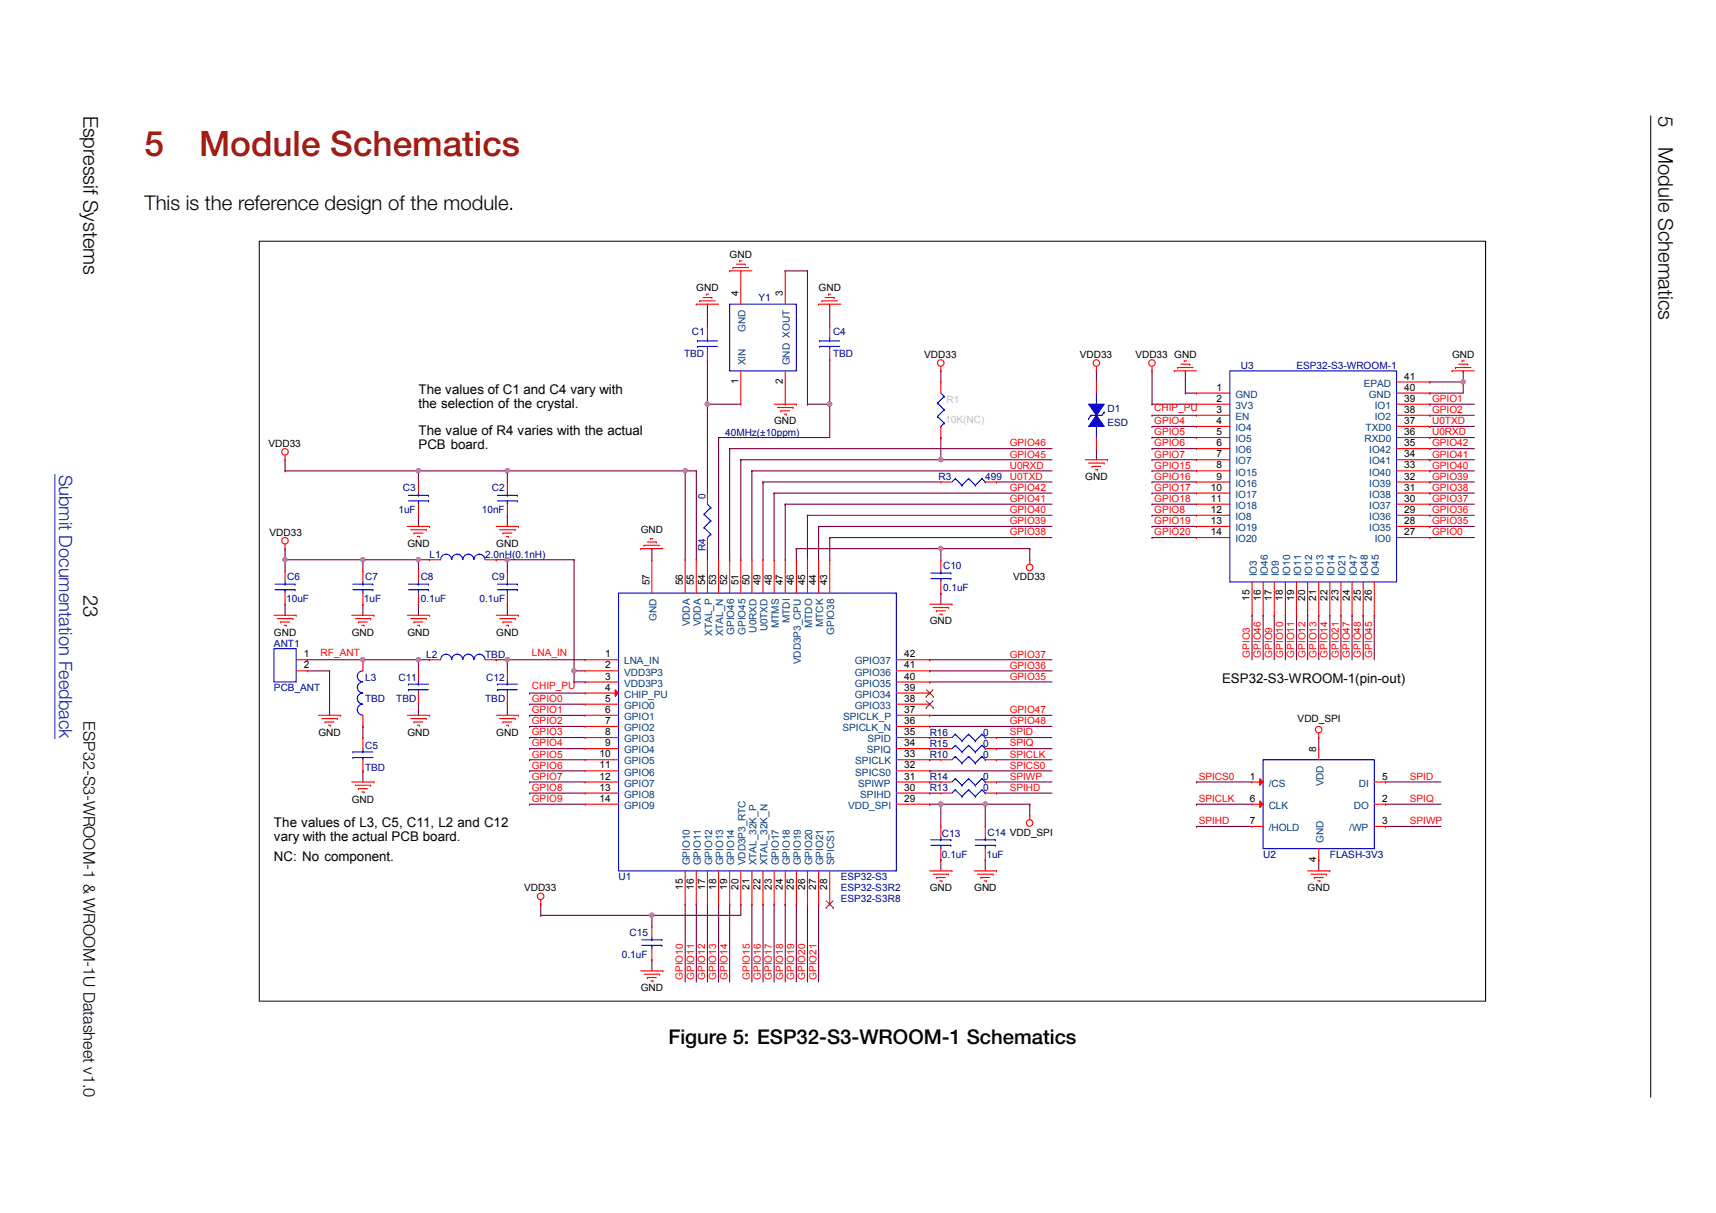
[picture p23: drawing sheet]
<svg xmlns="http://www.w3.org/2000/svg" width="297mm" height="210mm" viewBox="0 0 297 210" stroke-linecap="round" stroke-linejoin="round" font-family="sans-serif">
<defs><g id="words">
<g font-size="6.1" fill="#a02010">
<text x="25" y="27">5</text>
<text x="34.5" y="27">Module Schematics</text>
</g>
<g font-size="3.5">
<text x="14.5" y="20" transform="rotate(90 14.5 20)">Espressif Systems</text>
<text x="287.1" y="20" transform="rotate(90 287.1 20)">5</text>
<text x="287.1" y="25.5" transform="rotate(90 287.1 25.5)">Module Schematics</text>
<text x="25" y="36.4">This is the reference design of the module.</text>
<text x="14.5" y="103" transform="rotate(90 14.5 103)">23</text>
<text x="115.7" y="180.7">Figure 5: ESP32­S3­WROOM­1 Schematics</text>
</g>
<text font-size="3.2" fill="#1020a0" x="10.2" y="82.2" transform="rotate(90 10.2 82.2)">Submit Documentation Feedback</text>
<text font-size="2.8" x="14.5" y="124.9" transform="rotate(90 14.5 124.9)">ESP32-S3-WROOM-1 &amp; WROOM-1U Datasheet v1.0</text>
<g font-size="2.3">
<text x="72.4" y="68.2">The values of C1 and C4 vary with</text>
<text x="72.4" y="70.6">the selection of the crystal.</text>
<text x="72.4" y="75.3">The value of R4 varies with the actual</text>
<text x="72.4" y="77.7">PCB board.</text>
<text x="211.5" y="118.2">ESP32-S3-WROOM-1(pin-out)</text>
<text x="47.4" y="143.2">The values of L3, C5, C11, L2 and C12</text>
<text x="47.4" y="145.6">vary with the actual PCB board.</text>
<text x="47.4" y="149">NC: No component.</text>
</g>
<g font-size="1.7">
<text x="126.3" y="44.6">GND</text>
<text x="120.5" y="50.4">GND</text>
<text x="127.8" y="51.3" transform="rotate(-90 127.8 51.3)">4</text>
<text x="135.5" y="51.3" transform="rotate(-90 135.5 51.3)">3</text>
<text x="141.7" y="50.4">GND</text>
<text x="160" y="61.9">VDD33</text>
<text x="186.9" y="61.9">VDD33</text>
<text x="196.5" y="61.9">VDD33 GND</text>
<text x="243.1" y="65.7">41</text>
<text x="251.3" y="61.9">GND</text>
<text x="127.8" y="66.5" transform="rotate(-90 127.8 66.5)">1</text>
<text x="135.5" y="66.5" transform="rotate(-90 135.5 66.5)">2</text>
<text x="210.5" y="67.6">1</text>
<text x="210.5" y="69.6">2</text>
<text x="210.5" y="71.5">3</text>
<text x="243.1" y="67.6">40</text>
<text x="243.1" y="69.6">39</text>
<text x="243.1" y="71.5">38</text>
<text x="46.5" y="77.3">VDD33</text>
<text x="134" y="73.5">GND</text>
<text x="210.5" y="73.4">4</text>
<text x="210.5" y="75.3">5</text>
<text x="210.5" y="77.3">6</text>
<text x="243.1" y="73.4">37</text>
<text x="243.1" y="75.3">36</text>
<text x="243.1" y="77.3">35</text>
<text x="187.8" y="83.1">GND</text>
<text x="210.5" y="79.2">7</text>
<text x="210.5" y="81.1">8</text>
<text x="210.5" y="83">9</text>
<text x="243.1" y="79.2">34</text>
<text x="243.1" y="81.1">33</text>
<text x="243.1" y="83">32</text>
<text x="209.6" y="85">10</text>
<text x="209.6" y="86.9">11</text>
<text x="209.6" y="88.8">12</text>
<text x="243.1" y="85">31</text>
<text x="243.1" y="86.9">30</text>
<text x="243.1" y="88.8">29</text>
<text x="46.6" y="92.7">VDD33</text>
<text x="70.5" y="94.6">GND</text>
<text x="85.9" y="94.6">GND</text>
<text x="110.9" y="92.3">GND</text>
<text x="209.6" y="90.7">13</text>
<text x="209.6" y="92.6">14</text>
<text x="243.1" y="90.7">28</text>
<text x="243.1" y="92.6">27</text>
<text x="112.4" y="101.3" transform="rotate(-90 112.4 101.3)">57</text>
<text x="118.2" y="101.3" transform="rotate(-90 118.2 101.3)">56</text>
<text x="120.1" y="101.3" transform="rotate(-90 120.1 101.3)">55</text>
<text x="122" y="101.3" transform="rotate(-90 122 101.3)">54</text>
<text x="123.9" y="101.3" transform="rotate(-90 123.9 101.3)">53</text>
<text x="125.9" y="101.3" transform="rotate(-90 125.9 101.3)">52</text>
<text x="127.8" y="101.3" transform="rotate(-90 127.8 101.3)">51</text>
<text x="129.7" y="101.3" transform="rotate(-90 129.7 101.3)">50</text>
<text x="131.6" y="101.3" transform="rotate(-90 131.6 101.3)">49</text>
<text x="133.6" y="101.3" transform="rotate(-90 133.6 101.3)">48</text>
<text x="135.5" y="101.3" transform="rotate(-90 135.5 101.3)">47</text>
<text x="137.4" y="101.3" transform="rotate(-90 137.4 101.3)">46</text>
<text x="139.3" y="101.3" transform="rotate(-90 139.3 101.3)">45</text>
<text x="141.3" y="101.3" transform="rotate(-90 141.3 101.3)">44</text>
<text x="143.2" y="101.3" transform="rotate(-90 143.2 101.3)">43</text>
<text x="175.3" y="100.4">VDD33</text>
<text x="216.3" y="104" transform="rotate(-90 216.3 104)">15</text>
<text x="218.2" y="104" transform="rotate(-90 218.2 104)">16</text>
<text x="220.1" y="104" transform="rotate(-90 220.1 104)">17</text>
<text x="222.1" y="104" transform="rotate(-90 222.1 104)">18</text>
<text x="224" y="104" transform="rotate(-90 224 104)">19</text>
<text x="225.9" y="104" transform="rotate(-90 225.9 104)">20</text>
<text x="227.8" y="104" transform="rotate(-90 227.8 104)">21</text>
<text x="229.7" y="104" transform="rotate(-90 229.7 104)">22</text>
<text x="231.7" y="104" transform="rotate(-90 231.7 104)">23</text>
<text x="233.6" y="104" transform="rotate(-90 233.6 104)">24</text>
<text x="235.5" y="104" transform="rotate(-90 235.5 104)">25</text>
<text x="237.4" y="104" transform="rotate(-90 237.4 104)">26</text>
<text x="47.4" y="110">GND</text>
<text x="52.6" y="113.8">1</text>
<text x="60.9" y="110">GND</text>
<text x="70.5" y="110">GND</text>
<text x="85.9" y="110">GND</text>
<text x="104.7" y="113.8">1</text>
<text x="156.5" y="113.8">42</text>
<text x="160.9" y="108.1">GND</text>
<text x="52.6" y="115.7">2</text>
<text x="104.7" y="115.7">2</text>
<text x="104.7" y="117.7">3</text>
<text x="104.7" y="119.6">4</text>
<text x="156.5" y="119.6">39</text>
<text x="156.5" y="117.7">40</text>
<text x="156.5" y="115.7">41</text>
<text x="104.7" y="121.5">5</text>
<text x="104.7" y="123.4">6</text>
<text x="104.7" y="125.3">7</text>
<text x="156.5" y="125.3">36</text>
<text x="156.5" y="123.4">37</text>
<text x="156.5" y="121.5">38</text>
<text x="224.6" y="125">VDD_SPI</text>
<text x="55.1" y="127.3">GND</text>
<text x="70.5" y="127.3">GND</text>
<text x="85.9" y="127.3">GND</text>
<text x="103.8" y="131.1">10</text>
<text x="104.7" y="127.3">8</text>
<text x="104.7" y="129.2">9</text>
<text x="156.5" y="129.2">34</text>
<text x="156.5" y="127.3">35</text>
<text x="156.5" y="131.1">33</text>
<text x="227.8" y="130.2" transform="rotate(-90 227.8 130.2)">8</text>
<text x="103.8" y="133">11</text>
<text x="103.8" y="135">12</text>
<text x="103.8" y="136.9">13</text>
<text x="156.5" y="135">31</text>
<text x="156.5" y="133">32</text>
<text x="156.5" y="136.9">30</text>
<text x="216.3" y="135">1</text>
<text x="239.2" y="135">5</text>
<text x="60.9" y="139.1">GND</text>
<text x="103.8" y="138.8">14</text>
<text x="156.5" y="138.8">29</text>
<text x="216.3" y="138.8">6</text>
<text x="216.3" y="142.7">7</text>
<text x="239.2" y="142.7">3</text>
<text x="239.2" y="138.8">2</text>
<text x="227.8" y="149.2" transform="rotate(-90 227.8 149.2)">4</text>
<text x="90.7" y="154.3">VDD33</text>
<text x="118.2" y="154" transform="rotate(-90 118.2 154)">15</text>
<text x="120.1" y="154" transform="rotate(-90 120.1 154)">16</text>
<text x="122" y="154" transform="rotate(-90 122 154)">17</text>
<text x="123.9" y="154" transform="rotate(-90 123.9 154)">18</text>
<text x="125.9" y="154" transform="rotate(-90 125.9 154)">19</text>
<text x="127.8" y="154" transform="rotate(-90 127.8 154)">20</text>
<text x="129.7" y="154" transform="rotate(-90 129.7 154)">21</text>
<text x="131.6" y="154" transform="rotate(-90 131.6 154)">22</text>
<text x="133.6" y="154" transform="rotate(-90 133.6 154)">23</text>
<text x="135.5" y="154" transform="rotate(-90 135.5 154)">24</text>
<text x="137.4" y="154" transform="rotate(-90 137.4 154)">25</text>
<text x="139.3" y="154" transform="rotate(-90 139.3 154)">26</text>
<text x="141.3" y="154" transform="rotate(-90 141.3 154)">27</text>
<text x="143.2" y="154" transform="rotate(-90 143.2 154)">28</text>
<text x="160.9" y="154.3">GND</text>
<text x="168.6" y="154.3">GND</text>
<text x="226.3" y="154.3">GND</text>
<text x="110.9" y="171.6">GND</text>
</g>
<g font-size="1.7" fill="#000080">
<text x="131.3" y="52.1">Y1</text>
<text x="119.7" y="58.1">C1</text>
<text x="144.2" y="58.1">C4</text>
<text x="118.4" y="61.7">TBD</text>
<text x="144.2" y="61.7">TBD</text>
<text x="214.8" y="63.9">U3</text>
<text x="224.4" y="63.9">ESP32-S3-WROOM-1</text>
<text x="191.7" y="71.4">D1</text>
<text x="125.5" y="75.4">40MHz(±10ppm)</text>
<text x="191.7" y="73.7">ESD</text>
<text x="162.5" y="83.1">R3</text>
<text x="170.5" y="83.1">499</text>
<text x="69" y="88.9">1uF</text>
<text x="69.7" y="85">C3</text>
<text x="83.4" y="88.9">10nF</text>
<text x="85.1" y="85">C2</text>
<text x="122.1" y="86.3" transform="rotate(-90 122.1 86.3)">0</text>
<text x="122.1" y="95.4" transform="rotate(-90 122.1 95.4)">R4</text>
<text x="49.7" y="100.4">C6</text>
<text x="63.2" y="100.4">C7</text>
<text x="72.8" y="100.4">C8</text>
<text x="74.3" y="96.6">L1</text>
<text x="84" y="96.6">2.0nH(0.1nH)</text>
<text x="85.1" y="100.4">C9</text>
<text x="163.2" y="98.5">C10</text>
<text x="49.5" y="104.3">10uF</text>
<text x="63" y="104.3">1uF</text>
<text x="72.8" y="104.3">0.1uF</text>
<text x="83" y="104.3">0.1uF</text>
<text x="163.2" y="102.3">0.1uF</text>
<text x="47.4" y="111.9">ANT1</text>
<text x="73.8" y="113.9">L2</text>
<text x="84" y="113.9">TBD</text>
<text x="47.4" y="119.6">PCB_ANT</text>
<text x="63.2" y="117.9">L3</text>
<text x="69" y="117.9">C11</text>
<text x="84.2" y="117.9">C12</text>
<text x="63.2" y="121.6">TBD</text>
<text x="68.6" y="121.6">TBD</text>
<text x="84" y="121.6">TBD</text>
<text x="63.2" y="129.6">C5</text>
<text x="160.9" y="127.3">R16</text>
<text x="160.9" y="129.3">R15</text>
<text x="160.9" y="131.2">R10</text>
<text x="170.1" y="127.3">0</text>
<text x="170.1" y="129.3">0</text>
<text x="170.1" y="131.2">0</text>
<text x="63.2" y="133.5">TBD</text>
<text x="160.9" y="137">R13</text>
<text x="160.9" y="135">R14</text>
<text x="170.1" y="137">0</text>
<text x="170.1" y="135">0</text>
<text x="163" y="144.8">C13</text>
<text x="163" y="148.5">0.1uF</text>
<text x="170.7" y="148.5">1uF</text>
<text x="170.9" y="144.6">C14 VDD_SPI</text>
<text x="218.6" y="148.5">U2</text>
<text x="230.2" y="148.5">FLASH-3V3</text>
<text x="107.1" y="152.3">U1</text>
<text x="145.5" y="154.3">ESP32-S3R2</text>
<text x="145.5" y="152.3">ESP32-S3</text>
<text x="109" y="162">C15</text>
<text x="145.5" y="156.2">ESP32-S3R8</text>
<text x="107.6" y="165.8">0.1uF</text>
</g>
<g font-size="1.7" fill="#004080">
<text x="129" y="57.5" transform="rotate(-90 129 57.5)">GND</text>
<text x="129" y="63.2" transform="rotate(-90 129 63.2)">XIN</text>
<text x="136.7" y="63.2" transform="rotate(-90 136.7 63.2)">GND XOUT</text>
<text x="213.8" y="68.9">GND</text>
<text x="213.8" y="70.8">3V3</text>
<text x="236" y="66.9">EPAD</text>
<text x="236.9" y="68.9">GND</text>
<text x="238" y="70.8">IO1</text>
<text x="213.8" y="72.7">EN</text>
<text x="213.8" y="74.6">IO4</text>
<text x="213.8" y="76.6">IO5</text>
<text x="236.2" y="76.6">RXD0</text>
<text x="236.4" y="74.6">TXD0</text>
<text x="238" y="72.7">IO2</text>
<text x="213.8" y="78.5">IO6</text>
<text x="213.8" y="80.4">IO7</text>
<text x="213.8" y="82.3">IO15</text>
<text x="237" y="78.5">IO42</text>
<text x="237" y="80.4">IO41</text>
<text x="237" y="82.3">IO40</text>
<text x="213.8" y="84.2">IO16</text>
<text x="213.8" y="86.2">IO17</text>
<text x="213.8" y="88.1">IO18</text>
<text x="237" y="84.2">IO39</text>
<text x="237" y="86.2">IO38</text>
<text x="237" y="88.1">IO37</text>
<text x="213.8" y="91.9">IO19</text>
<text x="213.8" y="93.9">IO20</text>
<text x="213.8" y="90">IO8</text>
<text x="237" y="90">IO36</text>
<text x="237" y="91.9">IO35</text>
<text x="238" y="93.9">IO0</text>
<text x="217.5" y="99.8" transform="rotate(-90 217.5 99.8)">IO3</text>
<text x="219.4" y="99.8" transform="rotate(-90 219.4 99.8)">IO46</text>
<text x="221.3" y="99.8" transform="rotate(-90 221.3 99.8)">IO9</text>
<text x="223.3" y="99.8" transform="rotate(-90 223.3 99.8)">IO10</text>
<text x="225.2" y="99.8" transform="rotate(-90 225.2 99.8)">IO11</text>
<text x="227.1" y="99.8" transform="rotate(-90 227.1 99.8)">IO12</text>
<text x="229" y="99.8" transform="rotate(-90 229 99.8)">IO13</text>
<text x="231" y="99.8" transform="rotate(-90 231 99.8)">IO14</text>
<text x="232.9" y="99.8" transform="rotate(-90 232.9 99.8)">IO21</text>
<text x="234.8" y="99.8" transform="rotate(-90 234.8 99.8)">IO47</text>
<text x="236.7" y="99.8" transform="rotate(-90 236.7 99.8)">IO48</text>
<text x="238.7" y="99.8" transform="rotate(-90 238.7 99.8)">IO45</text>
<text x="113.6" y="107.5" transform="rotate(-90 113.6 107.5)">GND</text>
<text x="136.7" y="107.9" transform="rotate(-90 136.7 107.9)">MTDI</text>
<text x="119.4" y="108.5" transform="rotate(-90 119.4 108.5)">VDDA</text>
<text x="121.3" y="108.5" transform="rotate(-90 121.3 108.5)">VDDA</text>
<text x="123.2" y="110.1" transform="rotate(-90 123.2 110.1)">XTAL_P</text>
<text x="125.2" y="110.2" transform="rotate(-90 125.2 110.2)">XTAL_N</text>
<text x="127.1" y="109.9" transform="rotate(-90 127.1 109.9)">GPIO46</text>
<text x="129" y="109.9" transform="rotate(-90 129 109.9)">GPIO45</text>
<text x="130.9" y="109.5" transform="rotate(-90 130.9 109.5)">U0RXD</text>
<text x="132.9" y="109.3" transform="rotate(-90 132.9 109.3)">U0TXD</text>
<text x="134.8" y="108.7" transform="rotate(-90 134.8 108.7)">MTMS</text>
<text x="140.6" y="108.7" transform="rotate(-90 140.6 108.7)">MTDO</text>
<text x="142.5" y="108.5" transform="rotate(-90 142.5 108.5)">MTCK</text>
<text x="144.4" y="109.9" transform="rotate(-90 144.4 109.9)">GPIO38</text>
<text x="108" y="115">LNA_IN</text>
<text x="108" y="116.9">VDD3P3</text>
<text x="108" y="118.9">VDD3P3</text>
<text x="138.6" y="115" transform="rotate(-90 138.6 115)">VDD3P3_CPU</text>
<text x="147.9" y="118.9">GPIO35</text>
<text x="147.9" y="116.9">GPIO36</text>
<text x="147.9" y="115">GPIO37</text>
<text x="108" y="122.7">GPIO0</text>
<text x="108" y="124.6">GPIO1</text>
<text x="108" y="120.8">CHIP_PU</text>
<text x="145.9" y="124.6">SPICLK_P</text>
<text x="147.9" y="122.7">GPIO33</text>
<text x="147.9" y="120.8">GPIO34</text>
<text x="108" y="126.6">GPIO2</text>
<text x="108" y="128.5">GPIO3</text>
<text x="108" y="130.4">GPIO4</text>
<text x="145.8" y="126.6">SPICLK_N</text>
<text x="150" y="130.4">SPIQ</text>
<text x="150.1" y="128.5">SPID</text>
<text x="108" y="132.3">GPIO5</text>
<text x="108" y="134.3">GPIO6</text>
<text x="108" y="136.2">GPIO7</text>
<text x="148" y="134.3">SPICS0</text>
<text x="148" y="132.3">SPICLK</text>
<text x="148.5" y="136.2">SPIWP</text>
<text x="219.6" y="136.2">/CS</text>
<text x="229" y="136.2" transform="rotate(-90 229 136.2)">VDD</text>
<text x="235.2" y="136.2">DI</text>
<text x="108" y="138.1">GPIO8</text>
<text x="108" y="140">GPIO9</text>
<text x="146.8" y="140">VDD_SPI</text>
<text x="148.9" y="138.1">SPIHD</text>
<text x="219.6" y="140">CLK</text>
<text x="219.6" y="143.9">/HOLD</text>
<text x="233.5" y="143.9">/WP</text>
<text x="234.3" y="140">DO</text>
<text x="119.4" y="149.8" transform="rotate(-90 119.4 149.8)">GPIO10</text>
<text x="121.3" y="149.8" transform="rotate(-90 121.3 149.8)">GPIO11</text>
<text x="123.2" y="149.8" transform="rotate(-90 123.2 149.8)">GPIO12</text>
<text x="125.2" y="149.8" transform="rotate(-90 125.2 149.8)">GPIO13</text>
<text x="127.1" y="149.8" transform="rotate(-90 127.1 149.8)">GPIO14</text>
<text x="129" y="149.8" transform="rotate(-90 129 149.8)">VDD3P3_RTC</text>
<text x="130.9" y="149.8" transform="rotate(-90 130.9 149.8)">XTAL_32K_P</text>
<text x="132.9" y="149.8" transform="rotate(-90 132.9 149.8)">XTAL_32K_N</text>
<text x="134.8" y="149.8" transform="rotate(-90 134.8 149.8)">GPIO17</text>
<text x="136.7" y="149.8" transform="rotate(-90 136.7 149.8)">GPIO18</text>
<text x="138.6" y="149.8" transform="rotate(-90 138.6 149.8)">GPIO19</text>
<text x="140.6" y="149.8" transform="rotate(-90 140.6 149.8)">GPIO20</text>
<text x="142.5" y="149.8" transform="rotate(-90 142.5 149.8)">GPIO21</text>
<text x="144.4" y="149.8" transform="rotate(-90 144.4 149.8)">SPICS1</text>
<text x="229" y="146" transform="rotate(-90 229 146)">GND</text>
</g>
<g font-size="1.7" fill="#c0c0c0">
<text x="163.8" y="69.8">R1</text>
<text x="163.6" y="73.3">10K(NC)</text>
</g>
<g font-size="1.7" fill="#f00">
<text x="199.8" y="71.2">CHIP_PU</text>
<text x="247.9" y="71.5">GPIO2</text>
<text x="247.9" y="69.6">GPIO1</text>
<text x="174.8" y="77.3">GPIO46</text>
<text x="199.8" y="73.4">GPIO4</text>
<text x="199.8" y="75.4">GPIO5</text>
<text x="199.8" y="77.3">GPIO6</text>
<text x="247.9" y="77.3">GPIO42</text>
<text x="247.9" y="75.4">U0RXD</text>
<text x="247.9" y="73.4">U0TXD</text>
<text x="174.8" y="81.1">U0RXD</text>
<text x="174.8" y="79.2">GPIO45</text>
<text x="174.8" y="83.1">U0TXD</text>
<text x="199.8" y="79.2">GPIO7</text>
<text x="199.8" y="81.1">GPIO15</text>
<text x="199.8" y="83.1">GPIO16</text>
<text x="247.9" y="83.1">GPIO39</text>
<text x="247.9" y="81.1">GPIO40</text>
<text x="247.9" y="79.2">GPIO41</text>
<text x="174.8" y="86.9">GPIO41</text>
<text x="174.8" y="85">GPIO42</text>
<text x="174.8" y="88.8">GPIO40</text>
<text x="199.8" y="85">GPIO17</text>
<text x="199.8" y="86.9">GPIO18</text>
<text x="199.8" y="88.8">GPIO8</text>
<text x="247.9" y="88.8">GPIO36</text>
<text x="247.9" y="86.9">GPIO37</text>
<text x="247.9" y="85">GPIO38</text>
<text x="174.8" y="90.8">GPIO39</text>
<text x="174.8" y="92.7">GPIO38</text>
<text x="199.8" y="90.8">GPIO19</text>
<text x="199.8" y="92.7">GPIO20</text>
<text x="247.9" y="92.7">GPIO0</text>
<text x="247.9" y="90.8">GPIO35</text>
<text x="55.5" y="113.5">RF_ANT</text>
<text x="92" y="113.5">LNA_IN</text>
<text x="174.8" y="113.8">GPIO37</text>
<text x="216.3" y="113.8" transform="rotate(-90 216.3 113.8)">GPIO3</text>
<text x="218.2" y="113.8" transform="rotate(-90 218.2 113.8)">GPIO46</text>
<text x="220.2" y="113.8" transform="rotate(-90 220.2 113.8)">GPIO9</text>
<text x="222.1" y="113.8" transform="rotate(-90 222.1 113.8)">GPIO10</text>
<text x="224" y="113.8" transform="rotate(-90 224 113.8)">GPIO11</text>
<text x="225.9" y="113.8" transform="rotate(-90 225.9 113.8)">GPIO12</text>
<text x="227.9" y="113.8" transform="rotate(-90 227.9 113.8)">GPIO13</text>
<text x="229.8" y="113.8" transform="rotate(-90 229.8 113.8)">GPIO14</text>
<text x="231.7" y="113.8" transform="rotate(-90 231.7 113.8)">GPIO21</text>
<text x="233.6" y="113.8" transform="rotate(-90 233.6 113.8)">GPIO47</text>
<text x="235.6" y="113.8" transform="rotate(-90 235.6 113.8)">GPIO48</text>
<text x="237.5" y="113.8" transform="rotate(-90 237.5 113.8)">GPIO45</text>
<text x="92" y="119.3">CHIP_PU</text>
<text x="174.8" y="115.8">GPIO36</text>
<text x="174.8" y="117.7">GPIO35</text>
<text x="92" y="125.4">GPIO2</text>
<text x="92" y="123.5">GPIO1</text>
<text x="92" y="121.5">GPIO0</text>
<text x="174.8" y="125.4">GPIO48</text>
<text x="174.8" y="123.5">GPIO47</text>
<text x="92" y="131.2">GPIO5</text>
<text x="92" y="129.2">GPIO4</text>
<text x="92" y="127.3">GPIO3</text>
<text x="174.8" y="131.2">SPICLK</text>
<text x="174.8" y="127.3">SPID</text>
<text x="174.8" y="129.2">SPIQ</text>
<text x="92" y="136.9">GPIO8</text>
<text x="92" y="135">GPIO7</text>
<text x="92" y="133.1">GPIO6</text>
<text x="174.8" y="133.1">SPICS0</text>
<text x="174.8" y="135">SPIWP</text>
<text x="174.8" y="136.9">SPIHD</text>
<text x="207.5" y="135">SPICS0</text>
<text x="244" y="135">SPID</text>
<text x="92" y="138.8">GPIO9</text>
<text x="207.5" y="138.8">SPICLK</text>
<text x="207.5" y="142.7">SPIHD</text>
<text x="244" y="142.7">SPIWP</text>
<text x="244" y="138.8">SPIQ</text>
<text x="118.2" y="169.6" transform="rotate(-90 118.2 169.6)">GPIO10</text>
<text x="120.1" y="169.6" transform="rotate(-90 120.1 169.6)">GPIO11</text>
<text x="122.1" y="169.6" transform="rotate(-90 122.1 169.6)">GPIO12</text>
<text x="124" y="169.6" transform="rotate(-90 124 169.6)">GPIO13</text>
<text x="125.9" y="169.6" transform="rotate(-90 125.9 169.6)">GPIO14</text>
<text x="129.8" y="169.6" transform="rotate(-90 129.8 169.6)">GPIO15</text>
<text x="131.7" y="169.6" transform="rotate(-90 131.7 169.6)">GPIO16</text>
<text x="133.6" y="169.6" transform="rotate(-90 133.6 169.6)">GPIO17</text>
<text x="135.5" y="169.6" transform="rotate(-90 135.5 169.6)">GPIO18</text>
<text x="137.4" y="169.6" transform="rotate(-90 137.4 169.6)">GPIO19</text>
<text x="139.4" y="169.6" transform="rotate(-90 139.4 169.6)">GPIO20</text>
<text x="141.3" y="169.6" transform="rotate(-90 141.3 169.6)">GPIO21</text>
</g>
</g></defs>
<path d="M285.7 20v170" fill="none" stroke="#000" stroke-width=".18"/>
<g fill="none" stroke="#800040" stroke-width=".19">
<path d="M99.4 96.9h.1M99.4 96.9v19.2M99.4 118.1h.1M99.4 118.1h1.9M160.9 137.3h.1M160.9 135.4h.1M160.9 127.7h.1M160.9 129.6h.1M160.9 133.5h.1M160.9 135.4h1.9M160.9 137.3h1.9M160.9 127.7h1.9"/>
<path d="M160.9 129.6h1.9M160.9 133.5h21.2M207.1 139.2h.1M207.1 135.4h.1M207.1 139.2h9.6M207.1 135.4h9.6M239.8 135.4h.1M239.8 139.2h.1M239.8 139.2h9.6M239.8 135.4h9.6M207.1 143.1h.1M207.1 143.1h9.6"/>
<path d="M228.2 148.8h.1M228.2 148.8v2M239.8 143.1h.1M239.8 143.1h9.6"/>
</g>
<circle cx="99.3" cy="116.1" r=".37" fill="#f0f"/>
<circle cx="99.3" cy="116.1" r=".37" fill="none" stroke="#f0f" stroke-width=".19"/>
<path d="M87.8 114.2h.1M87.8 114.2h13.5" fill="none" stroke="#800040" stroke-width=".19"/>
<circle cx="87.8" cy="114.2" r=".37" fill="#f0f"/>
<circle cx="87.8" cy="114.2" r=".37" fill="none" stroke="#f0f" stroke-width=".19"/>
<g fill="none" stroke="#800040" stroke-width=".19">
<path d="M49.3 95h.1M49.3 96.9h.1M49.3 95v3.8M72.4 96.9h.1M72.4 96.9v1.9M72.4 96.9h1.9M85.9 96.9h.1M85.9 96.9h1.9M87.8 96.9h.1M87.8 96.9v1.9M49.3 104.6h.1M49.3 104.6v1.9"/>
<path d="M53.2 114.2h.1M53.2 114.2h9.6M53.2 116.1h3.8M57 116.1h.1M57 116.1v7.7M72.4 114.2h.1M72.4 104.6h.1M72.4 114.2h1.9M72.4 104.6v1.9M72.4 114.2v1.8M85.9 114.2h.1M85.9 114.2h1.9"/>
<path d="M87.8 114.2h.1M87.8 104.6h.1M87.8 104.6v1.9M87.8 114.2v1.8M72.4 121.7h.1M72.4 121.7v2.1M87.8 121.7h.1M87.8 121.7v2.1"/>
</g>
<circle cx="49.3" cy="96.9" r=".37" fill="#f0f"/>
<circle cx="49.3" cy="96.9" r=".37" fill="none" stroke="#f0f" stroke-width=".19"/>
<path d="M87.8 96.9h.1M87.8 96.9h11.6" fill="none" stroke="#800040" stroke-width=".19"/>
<circle cx="87.8" cy="96.9" r=".37" fill="#f0f"/>
<circle cx="87.8" cy="96.9" r=".37" fill="none" stroke="#f0f" stroke-width=".19"/>
<g fill="none" stroke="#800040" stroke-width=".19">
<path d="M122.4 52.7h.1M122.4 52.7v3.8M143.6 52.7h.1M143.6 52.7v3.8M122.4 62.3h.1M122.4 62.3v7.7M128.2 79.6h.1M128.2 79.6h34.6M49.3 96.9h.1M49.3 96.9h13.5M130.1 81.5h.1M130.1 81.5h52"/>
<path d="M132.1 83.4h.1M132.1 83.4h30.7M134 85.4h.1M134 85.4h48.1M135.9 87.3h.1M135.9 87.3h46.2M141.7 91.1h.1M141.7 91.1h40.4M141.7 91.1v5.8"/>
</g>
<circle cx="162.8" cy="79.6" r=".37" fill="#f0f"/>
<circle cx="162.8" cy="79.6" r=".37" fill="none" stroke="#f0f" stroke-width=".19"/>
<path d="M137.8 95h.1M137.8 95h25" fill="none" stroke="#800040" stroke-width=".19"/>
<circle cx="162.8" cy="95" r=".37" fill="#f0f"/>
<circle cx="162.8" cy="95" r=".37" fill="none" stroke="#f0f" stroke-width=".19"/>
<path d="M126.3 77.7h.1M126.3 77.7h55.8M49.3 81.5h.1M49.3 81.5h23.1M162.8 95h.1M162.8 95v1.9M162.8 95h15.4M178.2 95h.1M178.2 95v1.9M162.8 102.7h.1M162.8 102.7v1.9" fill="none" stroke="#800040" stroke-width=".19"/>
<circle cx="72.4" cy="81.5" r=".37" fill="#f0f"/>
<circle cx="72.4" cy="81.5" r=".37" fill="none" stroke="#f0f" stroke-width=".19"/>
<g fill="none" stroke="#800040" stroke-width=".19">
<path d="M49.3 79.6h.1M49.3 79.6v1.9M162.8 75.7h.1M162.8 79.6h.1M162.8 75.7v3.9M162.8 79.6h19.3M112.8 95h.1M112.8 95v1.9M172.5 83.4h.1M172.5 83.4h9.6M160.9 139.2h.1M160.9 139.2h9.6"/>
<path d="M162.8 139.2h.1M162.8 139.2v3.9M162.8 148.8h.1M162.8 148.8v2"/>
</g>
<circle cx="170.5" cy="139.2" r=".37" fill="#f0f"/>
<circle cx="170.5" cy="139.2" r=".37" fill="none" stroke="#f0f" stroke-width=".19"/>
<circle cx="162.8" cy="139.2" r=".37" fill="#f0f"/>
<circle cx="162.8" cy="139.2" r=".37" fill="none" stroke="#f0f" stroke-width=".19"/>
<path d="M62.8 96.9h.1M62.8 96.9v1.9M62.8 104.6h.1M62.8 104.6v1.9M170.5 139.2h.1M170.5 139.2v3.9M170.5 139.2h7.7M170.5 148.8h.1M170.5 148.8v2" fill="none" stroke="#800040" stroke-width=".19"/>
<circle cx="62.8" cy="96.9" r=".37" fill="#f0f"/>
<circle cx="62.8" cy="96.9" r=".37" fill="none" stroke="#f0f" stroke-width=".19"/>
<path d="M62.8 96.9h.1M62.8 96.9h9.6" fill="none" stroke="#800040" stroke-width=".19"/>
<circle cx="72.4" cy="96.9" r=".37" fill="#f0f"/>
<circle cx="72.4" cy="96.9" r=".37" fill="none" stroke="#f0f" stroke-width=".19"/>
<g fill="none" stroke="#800040" stroke-width=".19">
<path d="M162.8 64.2h.1M162.8 64.2v1.9M87.8 81.5h.1M87.8 89.2h.1M87.8 81.5v1.9M87.8 89.2v1.9M87.8 81.5h30.8M99.4 116.1h.1M99.4 116.1h1.9M99.4 116.1v2M160.9 131.5h.1M160.9 125.8h.1"/>
<path d="M160.9 131.5h1.9M160.9 125.8h21.2M172.5 131.5h.1M172.5 131.5h9.6"/>
</g>
<circle cx="118.6" cy="81.5" r=".37" fill="#f0f"/>
<circle cx="118.6" cy="81.5" r=".37" fill="none" stroke="#f0f" stroke-width=".19"/>
<circle cx="87.8" cy="81.5" r=".37" fill="#f0f"/>
<circle cx="87.8" cy="81.5" r=".37" fill="none" stroke="#f0f" stroke-width=".19"/>
<g fill="none" stroke="#800040" stroke-width=".19">
<path d="M199.4 64.2h.1M199.4 64.2v5.8M172.5 127.7h.1M172.5 129.6h.1M172.5 135.4h.1M172.5 137.3h.1M172.5 127.7h9.6M172.5 129.6h9.6M172.5 135.4h9.6M172.5 137.3h9.6M178.2 139.2h.1M178.2 139.2v2"/>
<path d="M93.6 156.5h.1M93.6 158.5h.1M93.6 156.5v2M93.6 158.5h19.2M112.8 158.5h.1M112.8 158.5v1.9M112.8 166.2h.1M112.8 166.2v1.9"/>
</g>
<circle cx="112.8" cy="158.4" r=".37" fill="#f0f"/>
<circle cx="112.8" cy="158.4" r=".37" fill="none" stroke="#f0f" stroke-width=".19"/>
<g fill="none" stroke="#800040" stroke-width=".19">
<path d="M126.3 77.7h.1M126.3 77.7v19.2M128.2 79.6h.1M128.2 79.6v17.3M199.4 70h.1M199.4 71.9h.1M199.4 73.8h.1M199.4 75.7h.1M199.4 77.7h.1M199.4 79.6h.1M199.4 70h7.7M199.4 71.9h7.7"/>
<path d="M199.4 73.8h7.7M199.4 75.7h7.7M199.4 77.7h7.7M199.4 79.6h7.7M205.2 68.1h.1M205.2 68.1h1.9M247.5 79.6h.1M247.5 77.7h.1M247.5 75.7h.1M247.5 73.8h.1M247.5 71.9h.1M247.5 70h.1"/>
<path d="M247.5 68.1h.1M247.5 66.1h.1M247.5 70h7.7M247.5 71.9h7.7M247.5 73.8h7.7M247.5 75.7h7.7M247.5 77.7h7.7M247.5 79.6h7.7M247.5 66.1h5.8M253.3 64.2h.1M253.3 66.1h.1M253.3 64.2v3.9h-5.8"/>
<path d="M72.4 81.5h.1M72.4 89.2h.1M72.4 81.5v1.9M72.4 89.2v1.9M72.4 81.5h15.4M118.6 81.5h.1M118.6 81.5v15.4M118.6 81.5h1.9M120.5 81.5h.1M120.5 81.5v15.4M130.1 81.5h.1M130.1 81.5v15.4"/>
<path d="M132.1 83.4h.1M132.1 83.4v13.5M134 85.4h.1M134 85.4v11.5M135.9 87.3h.1M135.9 87.3v9.6M137.8 95h.1M137.8 95v1.9M139.8 89.2h.1M139.8 89.2v7.7M139.8 89.2h42.3M143.6 93.1h.1"/>
<path d="M143.6 93.1h38.5M143.6 93.1v3.8M199.4 81.5h.1M199.4 83.4h.1M199.4 85.4h.1M199.4 87.3h.1M199.4 81.5h7.7M199.4 83.4h7.7M199.4 85.4h7.7M199.4 87.3h7.7M247.5 93.1h.1M247.5 91.1h.1"/>
<path d="M247.5 89.2h.1M247.5 87.3h.1M247.5 85.4h.1M247.5 83.4h.1M247.5 81.5h.1M247.5 93.1h7.7M247.5 81.5h7.7M247.5 89.2h7.7M247.5 83.4h7.7M247.5 85.4h7.7M247.5 87.3h7.7M247.5 91.1h7.7"/>
<path d="M91.7 120h.1M91.7 120h9.6M160.9 114.2h.1M160.9 116.1h.1M160.9 118.1h.1M160.9 114.2h21.2M160.9 116.1h21.2M160.9 118.1h21.2M216.7 106.5h.1M216.7 106.5v7.7M218.6 106.5h.1M218.6 106.5v7.7"/>
<path d="M220.5 106.5h.1M220.5 106.5v7.7M222.5 106.5h.1M222.5 106.5v7.7M224.4 106.5h.1M224.4 106.5v7.7M226.3 106.5h.1M226.3 106.5v7.7M228.2 106.5h.1M228.2 106.5v7.7M230.2 106.5h.1M230.2 106.5v7.7"/>
<path d="M232.1 106.5h.1M232.1 106.5v7.7M234 106.5h.1M234 106.5v7.7M235.9 106.5h.1M235.9 106.5v7.7M237.9 106.5h.1M237.9 106.5v7.7M91.7 139.2h.1M91.7 137.3h.1M91.7 135.4h.1M91.7 133.5h.1"/>
<path d="M91.7 131.5h.1M91.7 129.6h.1M91.7 127.7h.1M91.7 125.8h.1M91.7 123.8h.1M91.7 121.9h.1M91.7 139.2h9.6M91.7 137.3h9.6M91.7 135.4h9.6M91.7 133.5h9.6M91.7 131.5h9.6M91.7 129.6h9.6"/>
<path d="M91.7 127.7h9.6M91.7 125.8h9.6M91.7 123.8h9.6M91.7 121.9h9.6M160.9 123.8h.1M160.9 123.8h21.2M228.2 127.7h.1M228.2 127.7v1.9M112.8 158.5h.1M118.6 156.5h.1M118.6 156.5v13.5M120.5 156.5h.1"/>
<path d="M120.5 156.5v13.5M122.4 156.5h.1M122.4 156.5v13.5M124.4 156.5h.1M124.4 156.5v13.5M126.3 156.5h.1M126.3 156.5v13.5M128.2 156.5h.1M128.2 156.5v2h-15.4M130.1 156.5h.1M130.1 156.5v13.5M132.1 156.5h.1"/>
<path d="M132.1 156.5v13.5M134 156.5h.1M134 156.5v13.5M135.9 156.5h.1M135.9 156.5v13.5M137.8 156.5h.1M137.8 156.5v13.5M139.8 156.5h.1M139.8 156.5v13.5M141.7 156.5h.1M141.7 156.5v13.5"/>
</g>
<circle cx="253.2" cy="66.1" r=".37" fill="#f0f"/>
<circle cx="253.2" cy="66.1" r=".37" fill="none" stroke="#f0f" stroke-width=".19"/>
<g fill="none" stroke="#800040" stroke-width=".19">
<path d="M205.2 64.2h.1M205.2 64.2v3.9M199.4 89.2h.1M199.4 91.1h.1M199.4 93.1h.1M199.4 89.2h7.7M199.4 91.1h7.7M199.4 93.1h7.7M62.8 114.2h.1M62.8 114.2h9.6M62.8 133.5h.1M62.8 125.8h.1"/>
<path d="M62.8 125.8v1.9M62.8 133.5v1.9"/>
</g>
<circle cx="72.4" cy="114.2" r=".37" fill="#f0f"/>
<circle cx="72.4" cy="114.2" r=".37" fill="none" stroke="#f0f" stroke-width=".19"/>
<circle cx="62.8" cy="114.2" r=".37" fill="#f0f"/>
<circle cx="62.8" cy="114.2" r=".37" fill="none" stroke="#f0f" stroke-width=".19"/>
<path d="M122.4 70h.1M122.4 70v15.4M122.4 70h5.8M124.4 75.7h.1M124.4 75.7v21.2M122.4 95h.1M122.4 95v1.9" fill="none" stroke="#800040" stroke-width=".19"/>
<circle cx="122.4" cy="70" r=".37" fill="#f0f"/>
<circle cx="122.4" cy="70" r=".37" fill="none" stroke="#f0f" stroke-width=".19"/>
<path d="M135.9 46.9h.1M135.9 46.9h3.9M139.8 46.9h.1M139.8 46.9v23.1M124.4 75.7h.1M124.4 75.7h19.2M139.8 70h.1M143.6 62.3h.1M143.6 62.3v7.7h-3.8" fill="none" stroke="#800040" stroke-width=".19"/>
<circle cx="143.6" cy="70" r=".37" fill="#f0f"/>
<circle cx="143.6" cy="70" r=".37" fill="none" stroke="#f0f" stroke-width=".19"/>
<path d="M143.6 70h.1M143.6 70v5.7M189.8 77.7h.1M189.8 64.2h.1M189.8 64.2v1.9M189.8 77.7v1.9" fill="none" stroke="#800040" stroke-width=".19"/>
<g fill="none" stroke="#f00" stroke-width=".19">
<path d="M120.5 52.7h.1M120.5 52.7h3.9M121.1 52.1h.1M121.1 52.1h2.7M121.7 51.5h1.5M122.2 50.9h.1M122.2 50.9h.4M123.2 51.5h.1M126.3 46.9h.1M126.3 46.9h3.8M126.9 46.3h.1M126.9 46.3h2.7"/>
<path d="M127.4 45.7h1.6M128 45.2h.1M128 45.2h.4M129 45.7h.1M141.7 52.7h.1M141.7 52.7h3.8M142.3 52.1h.1M142.3 52.1h2.6M142.8 51.5h1.6M143.4 50.9h.1M143.4 50.9h.4M143.6 56.5h.1"/>
<path d="M143.6 56.5v1.9M144.4 51.5h.1M49.3 79.6h.1M49.3 78.8v.8M134 70h3.8M134.6 70.6h2.7M135.1 71.1h.1M135.1 71.1h1.6M135.7 71.7h.4M136.1 71.7h.1M137.3 70.6h.1M137.8 70h.1"/>
<path d="M143.6 62.3h.1M143.6 60.4v1.9M162.8 64.2h.1M162.8 63.4v.8M187.8 79.6h3.9M189.8 64.2h.1M189.8 63.4v.8M191.7 79.6h.1M199.4 64.2h.1M199.4 63.4v.8M203.2 64.2h.1M203.2 64.2h3.9"/>
<path d="M203.8 63.6h.1M203.8 63.6h2.7M204.4 63.1h1.5M205 62.5h.1M205 62.5h.4M205.9 63.1h.1M207.1 68.1h.1M207.1 70h.1M207.1 71.9h.1M207.1 73.8h.1M207.1 75.7h.1M207.1 77.7h.1"/>
<path d="M207.1 79.6h.1M207.1 70h5.8M207.1 79.6h5.8M207.1 68.1h5.8M207.1 71.9h5.8M207.1 73.8h5.8M207.1 75.7h5.8M207.1 77.7h5.8M241.7 70h5.8M241.7 79.6h5.8M241.7 68.1h5.8M241.7 71.9h5.8"/>
<path d="M241.7 73.8h5.8M241.7 75.7h5.8M241.7 77.7h5.8M241.7 66.1h5.8M247.5 68.1h.1M247.5 70h.1M247.5 71.9h.1M247.5 73.8h.1M247.5 75.7h.1M247.5 77.7h.1M247.5 79.6h.1M247.5 66.1h.1"/>
<path d="M251.3 64.2h.1M251.3 64.2h3.9M251.9 63.6h.1M251.9 63.6h2.7M252.5 63.1h1.5M253.1 62.5h.1M253.1 62.5h.3M254 63.1h.1M49.3 95h.1M49.3 94.2v.8M70.5 91.1h3.8M71.1 91.7h2.7"/>
<path d="M71.7 92.3h.1M71.7 92.3h1.5M72.2 92.9h.4M72.6 92.9h.1M73.8 91.7h.1M74.3 91.1h.1M85.9 91.1h3.8M86.5 91.7h2.7M87 92.3h.1M87 92.3h1.6M87.6 92.9h.4M88 92.9h.1"/>
<path d="M89.2 91.7h.1M89.7 91.1h.1M110.9 95h.1M110.9 95h3.8M111.5 94.4h.1M111.5 94.4h2.7M112.1 93.8h1.5M112.6 93.3h.1M112.6 93.3h.4M112.8 96.9h.1M112.8 96.9v5.8M113.6 93.8h.1"/>
<path d="M118.6 96.9h.1M118.6 96.9v5.8M122.4 96.9h.1M122.4 96.9v5.8M124.4 96.9h.1M124.4 96.9v5.8M126.3 96.9h.1M126.3 96.9v5.8M132.1 96.9h.1M132.1 96.9v5.8M134 96.9h.1M134 96.9v5.8"/>
<path d="M137.8 96.9h.1M137.8 96.9v5.8M139.8 96.9h.1M139.8 96.9v5.8M143.6 96.9h.1M143.6 96.9v5.8M162.8 83.4h.1M162.8 83.4h2M170.5 83.4h2M172.5 83.4h.1M178.2 96.9h.1M178.2 96.9v.8"/>
<path d="M188.4 80.2h2.7M189 80.8h.1M189 80.8h1.5M189.6 81.3h.4M190 81.3h.1M191.1 80.2h.1M207.1 81.5h.1M207.1 83.4h.1M207.1 85.4h.1M207.1 87.3h.1M207.1 91.1h.1M207.1 93.1h.1"/>
<path d="M207.1 89.2h.1M207.1 91.1h5.8M207.1 81.5h5.8M207.1 83.4h5.8M207.1 85.4h5.8M207.1 87.3h5.8M207.1 93.1h5.8M207.1 89.2h5.8M241.7 91.1h5.8M241.7 81.5h5.8M241.7 83.4h5.8M241.7 85.4h5.8"/>
<path d="M241.7 87.3h5.8M241.7 93.1h5.8M241.7 89.2h5.8M247.5 81.5h.1M247.5 83.4h.1M247.5 85.4h.1M247.5 87.3h.1M247.5 89.2h.1M247.5 91.1h.1M247.5 93.1h.1M47.4 106.5h3.9M48 107.1h2.7"/>
<path d="M48.6 107.7h.1M48.6 107.7h1.5M49.1 108.3h.4M49.5 108.3h.1M50.7 107.1h.1M51.3 106.5h.1M60.9 106.5h3.8M61.5 107.1h2.7M62 107.7h.1M62 107.7h1.6M62.6 108.3h.4M63 108.3h.1"/>
<path d="M64.2 107.1h.1M64.7 106.5h.1M70.5 106.5h3.8M71.1 107.1h2.7M71.7 107.7h.1M71.7 107.7h1.5M72.2 108.3h.4M72.4 116h.1M72.4 116v1.9M72.4 119.8v1.9M72.6 108.3h.1M73.8 107.1h.1"/>
<path d="M74.3 106.5h.1M85.9 106.5h3.8M86.5 107.1h2.7M87 107.7h.1M87 107.7h1.6M87.6 108.3h.4M87.8 116h.1M87.8 116v1.9M87.8 119.8v1.9M88 108.3h.1M89.2 107.1h.1M89.7 106.5h.1"/>
<path d="M101.3 114.2h.1M101.3 116.1h.1M101.3 118.1h.1M101.3 114.2h5.8M101.3 116.1h5.8M101.3 118.1h5.8M160.9 104.6h3.9M161.5 105.2h2.7M162.1 105.8h.1M162.1 105.8h1.5M162.6 106.3h.4M163 106.3h.1"/>
<path d="M164.2 105.2h.1M164.8 104.6h.1M216.7 106.5h.1M216.7 100.8v5.7M218.6 106.5h.1M218.6 100.8v5.7M220.5 106.5h.1M220.5 100.8v5.7M222.5 106.5h.1M222.5 100.8v5.7M224.4 106.5h.1M224.4 100.8v5.7"/>
<path d="M226.3 106.5h.1M226.3 100.8v5.7M228.2 106.5h.1M228.2 100.8v5.7M230.2 106.5h.1M230.2 100.8v5.7M232.1 106.5h.1M232.1 100.8v5.7M234 106.5h.1M234 100.8v5.7M235.9 106.5h.1M235.9 100.8v5.7"/>
<path d="M237.9 106.5h.1M237.9 100.8v5.7M55.1 123.8h3.9M55.7 124.4h2.7M56.3 125h.1M56.3 125h1.5M56.8 125.6h.4M57.2 125.6h.1M58.4 124.4h.1M59 123.8h.1M60.9 135.4h3.8M61.5 136h2.7"/>
<path d="M62 136.5h.1M62 136.5h1.6M62.6 137.1h.4M63 137.1h.1M64.2 136h.1M64.7 135.4h.1M70.5 123.8h3.8M71.1 124.4h2.7M71.7 125h.1M71.7 125h1.5M72.2 125.6h.4M72.4 121.7h.1"/>
<path d="M72.6 125.6h.1M73.8 124.4h.1M74.3 123.8h.1M85.9 123.8h3.8M86.5 124.4h2.7M87 125h.1M87 125h1.6M87.6 125.6h.4M87.8 121.7h.1M88 125.6h.1M89.2 124.4h.1M89.7 123.8h.1"/>
<path d="M101.3 121.9h.1M101.3 123.8h.1M101.3 125.8h.1M101.3 127.7h.1M101.3 129.6h.1M101.3 131.5h.1M101.3 133.5h.1M101.3 135.4h.1M101.3 123.8h5.8M101.3 135.4h5.8M101.3 127.7h5.8M101.3 121.9h5.8"/>
<path d="M101.3 125.8h5.8M101.3 129.6h5.8M101.3 131.5h5.8M101.3 133.5h5.8M155.1 123.8h5.8M155.1 135.4h5.8M155.1 127.7h5.8M155.1 121.9h5.8M155.1 125.8h5.8M155.1 129.6h5.8M155.1 131.5h5.8M155.1 133.5h5.8"/>
<path d="M155.1 139.2h5.8M160.9 139.2h.1M160.9 135.4h.1M160.9 133.5h.1M160.9 129.6h.1M160.9 127.7h.1M160.9 131.5h.1M160.9 125.8h.1M160.9 123.8h.1M160.9 121.9h.1M162.8 127.7h.1M162.8 137.3h.1"/>
<path d="M162.8 127.7h2M162.8 137.3h2M170.5 127.7h2M170.5 137.3h2M172.5 127.7h.1M172.5 137.3h.1M228.2 127.7h.1M228.2 126.9v.8M93.6 156.5h.1M93.6 155.8v.7M118.6 156.5h.1M118.6 150.8v5.7"/>
<path d="M120.5 156.5h.1M120.5 150.8v5.7M122.4 156.5h.1M122.4 150.8v5.7M124.4 156.5h.1M124.4 150.8v5.7M126.3 156.5h.1M126.3 150.8v5.7M128.2 156.5h.1M128.2 150.8v5.7M130.1 156.5h.1M130.1 150.8v5.7"/>
<path d="M132.1 156.5h.1M132.1 150.8v5.7M134 156.5h.1M134 150.8v5.7M135.9 156.5h.1M135.9 150.8v5.7M137.8 156.5h.1M137.8 150.8v5.7M139.8 156.5h.1M139.8 150.8v5.7M160.9 150.8h3.9M161.5 151.3h2.7"/>
<path d="M162.1 151.9h.1M162.1 151.9h1.5M162.6 152.5h.4M162.8 143.1h.1M162.8 148.8h.1M162.8 143.1v1.9M162.8 146.9v1.9M163 152.5h.1M164.2 151.3h.1M164.8 150.8h.1M168.6 150.8h3.9M169.2 151.3h2.7"/>
<path d="M169.8 151.9h.1M169.8 151.9h1.5M170.3 152.5h.4M170.5 143.1h.1M170.5 148.8h.1M170.5 143.1v1.9M170.5 146.9v1.9M170.7 152.5h.1M171.9 151.3h.1M172.5 150.8h.1M178.2 141.2h.1M178.2 141.2v.7"/>
<path d="M226.3 150.8h3.9M226.9 151.3h2.7M227.5 151.9h.1M227.5 151.9h1.5M228.1 152.5h.3M228.4 152.5h.1M229.6 151.3h.1M230.2 150.8h.1M110.9 168.1h3.8M111.5 168.7h2.7M112.1 169.2h.1M112.1 169.2h1.5"/>
<path d="M112.6 169.8h.4M112.8 160.4h.1M112.8 166.2h.1M112.8 160.4v1.9M112.8 164.2v2M113 169.8h.1M114.2 168.7h.1M114.7 168.1h.1"/>
<circle cx="49.3" cy="78.2" r=".57"/>
<circle cx="162.8" cy="62.8" r=".57"/>
<circle cx="189.7" cy="62.8" r=".57"/>
<circle cx="199.4" cy="62.8" r=".57"/>
<circle cx="49.3" cy="93.6" r=".57"/>
<circle cx="178.2" cy="98.2" r=".57"/>
<circle cx="228.2" cy="126.3" r=".57"/>
<circle cx="93.6" cy="155.2" r=".57"/>
<circle cx="178.2" cy="142.5" r=".57"/>
</g>
<g fill="none" stroke="#00f" stroke-width=".19">
<path d="M141.9 59h.1M141.9 60h.1M141.9 59h3.4M141.9 60h3.4M143.6 60h.1M143.6 59h.1M143.6 58.4v.6M143.6 60v.4M212.9 64.2h28.8v36.6h-28.8zM165.3 82.9h.1M165.3 82.9l-.5 .5M165.3 82.9l1.2 1.1"/>
<path d="M166.5 84h.1M167.6 82.9h.1M167.6 82.9l-1.1 1.1M167.6 82.9l1.2 1.1M168.8 84h.1M170 82.9h.1M170 82.9l-1.2 1.1M170 82.9l.5 .5M170.5 83.4h.1M70.7 118.5h.1M70.7 119.4h.1M70.7 118.5h3.5"/>
<path d="M70.7 119.4h3.5M72.4 119.4h.1M72.4 118.5h.1M72.4 117.9v.6M72.4 119.4v.4M86.1 118.5h.1M86.1 119.4h.1M86.1 118.5h3.4M86.1 119.4h3.4M87.8 119.4h.1M87.8 118.5h.1M87.8 117.9v.6"/>
<path d="M87.8 119.4v.4M107.1 102.7h48v48.1h-48zM165.3 127.1h.1M165.3 136.7h.1M165.3 127.1l-.5 .6M165.3 127.1l1.2 1.2M165.3 136.7l-.5 .6M165.3 136.7l1.2 1.2M166.5 128.3h.1M166.5 137.9h.1M167.6 127.1h.1M167.6 136.7h.1"/>
<path d="M167.6 127.1l-1.1 1.2M167.6 127.1l1.2 1.2M167.6 136.7l-1.1 1.2M167.6 136.7l1.2 1.2M168.8 128.3h.1M168.8 137.9h.1M170 127.1h.1M170 136.7h.1M170 127.1l-1.2 1.2M170 127.1l.5 .6M170 136.7l-1.2 1.2M170 136.7l.5 .6"/>
<path d="M170.5 127.7h.1M170.5 137.3h.1M161.1 146.3h3.5M161.1 145.4h3.5M162.8 145.4h.1M162.8 146.3h.1M162.8 145v.4M162.8 146.3v.6M164.6 146.3h.1M164.6 145.4h.1M168.8 146.3h3.5M168.8 145.4h3.5"/>
<path d="M170.5 145.4h.1M170.5 146.3h.1M170.5 145v.4M170.5 146.3v.6M172.3 146.3h.1M172.3 145.4h.1M111.1 163.7h3.5M111.1 162.7h3.5M112.8 162.7h.1M112.8 163.7h.1M112.8 162.3v.4M112.8 163.7v.5"/>
<path d="M114.6 163.7h.1M114.6 162.7h.1"/>
</g>
<path d="M160.3 122.5h.1M160.3 121.3l1.2 1.2M161.5 121.3l-1.2 1.2M161.5 122.5h.1" fill="none" stroke="#804000" stroke-width=".17"/>
<path d="M106.5 119.4l.6 .6-.6 .6z" fill="#f00"/>
<g fill="none" stroke="#f00" stroke-width=".19">
<path d="M162.8 66.1h.1M162.8 75.7h.1M162.8 66.1v2M162.8 73.8v1.9M49.3 98.8h.1M49.3 98.8v2M72.4 83.4h.1M72.4 89.2h.1M72.4 83.4v2M72.4 87.3v1.9M74.3 96.9h.1M74.3 96.9h2"/>
<path d="M84 96.9h1.9M85.9 96.9h.1M87.8 98.8h.1M87.8 98.8v2M120.5 96.9h.1M120.5 96.9v5.8M128.2 96.9h.1M128.2 96.9v5.8M130.1 96.9h.1M130.1 96.9v5.8M135.9 96.9h.1M135.9 96.9v5.8"/>
<path d="M141.7 96.9h.1M141.7 96.9v5.8M49.3 104.6h.1M49.3 102.7v1.9M87.8 104.6h.1M87.8 102.7v1.9M101.3 120h.1M101.3 120h5.8M106.5 119.4l.6 .6-.6 .6zM155.1 120h5.8M155.1 118.1h5.8M155.1 116.1h5.8"/>
<path d="M155.1 114.2h5.8M160.9 120h.1M160.9 118.1h.1M160.9 116.1h.1M160.9 114.2h.1M101.3 137.3h.1M101.3 139.2h.1M101.3 137.3h5.8M101.3 139.2h5.8M155.1 137.3h5.8M160.9 137.3h.1M162.8 129.6h.1"/>
<path d="M162.8 129.6h2M170.5 129.6h2M172.5 129.6h.1M228.2 129.6h.1M228.2 129.6v1.9M141.7 156.5h.1M141.7 150.8v5.7M143.6 156.5h.1M143.6 150.8v5.7M228.2 148.8h.1M228.2 146.9v1.9"/>
</g>
<path d="M160.3 119.4l1.2 1.2M161.5 119.4l-1.2 1.2M160.3 120.6h.1M161.5 120.6h.1M143 157.2h.1M143 156l1.2 1.2M144.2 156l-1.2 1.2M144.2 157.2h.1" fill="none" stroke="#804000" stroke-width=".17"/>
<g fill="none" stroke="#00f" stroke-width=".19">
<path d="M162.3 69.8h.1M162.3 72.1h.1M162.3 69.8l1.1 1.1M162.3 72.1l1.1 1.1M162.8 73.8h.1M162.8 68.1l.6 .5M163.4 68.6h.1M163.4 70.9h.1M163.4 73.2h.1M163.4 68.6l-1.1 1.2M163.4 70.9l-1.1 1.2M163.4 73.2l-.6 .6"/>
<path d="M70.7 86.7h3.5M70.7 85.8h3.5M72.4 85.8h.1M72.4 86.7h.1M72.4 85.4v.4M72.4 86.7v.6M74.2 86.7h.1M74.2 85.8h.1M76.3 96.9a.95 .95 0 0 1 .9-1 .95 .95 0 0 1 1 1M78.2 96.9a.95 .95 0 0 1 .9-1 .95 .95 0 0 1 1 1M80.1 96.9a.95 .95 0 0 1 1-1 .95 .95 0 0 1 .9 1M82 96.9a.95 .95 0 0 1 1-1 .95 .95 0 0 1 .9 1"/>
<path d="M47.6 102.1h3.5M47.6 101.1h3.5M49.3 101.1h.1M49.3 102.1h.1M49.3 100.8v.3M49.3 102.1v.6M51.1 102.1h.1M51.1 101.1h.1M86.1 102.1h3.4M86.1 101.1h3.4M87.8 101.1h.1M87.8 102.1h.1"/>
<path d="M87.8 100.8v.3M87.8 102.1v.6M89.5 102.1h.1M89.5 101.1h.1M165.3 129h.1M165.3 129l-.5 .6M165.3 129l1.2 1.2M166.5 130.2h.1M167.6 129h.1M167.6 129l-1.1 1.2M167.6 129l1.2 1.2M168.8 130.2h.1"/>
<path d="M170 129h.1M170 129l-1.2 1.2M170 129l.5 .6M170.5 129.6h.1M218.6 131.5h19.3v15.4h-19.3z"/>
</g>
<path d="M218 134.8l.6 .6-.6 .6z" fill="#f00"/>
<path d="M216.7 135.4h.1M216.7 135.4h1.9M218 134.8l.6 .6-.6 .6z" fill="none" stroke="#f00" stroke-width=".19"/>
<path d="M218 138.7l.6 .5-.6 .6z" fill="#f00"/>
<g fill="none" stroke="#f00" stroke-width=".19">
<path d="M122.4 56.5h.1M122.4 56.5v1.9M128.2 46.9h.1M128.2 46.9v5.8M135.9 46.9h.1M135.9 46.9v5.8M122.4 62.3h.1M122.4 60.4v1.9M128.2 70h.1M128.2 64.2v5.8M135.9 70h.1M135.9 64.2v5.8"/>
<path d="M62.8 98.8h.1M62.8 98.8v2M162.8 96.9h.1M162.8 96.9v1.9M51.3 114.2h1.9M51.3 116.1h1.9M53.2 114.2h.1M53.2 116.1h.1M62.8 104.6h.1M62.8 102.7v1.9M74.3 114.2h.1M74.3 114.2h2"/>
<path d="M84 114.2h1.9M85.9 114.2h.1M162.8 102.7h.1M162.8 100.8v1.9M216.7 139.2h.1M216.7 139.2h1.9M218 138.7l.6 .5-.6 .6zM237.9 139.2h1.9M237.9 135.4h1.9M239.8 139.2h.1M239.8 135.4h.1M216.7 143.1h.1"/>
<path d="M216.7 143.1h1.9M237.9 143.1h1.9M239.8 143.1h.1"/>
</g>
<g fill="none" stroke="#00f" stroke-width=".19">
<path d="M120.7 59h.1M120.7 60h.1M120.7 59h3.5M120.7 60h3.5M122.4 60h.1M122.4 59h.1M122.4 58.4v.6M122.4 60v.4M126.3 52.7h11.5v11.5h-11.5zM188.8 71.9h.1M188.8 71.9h1.9M189.8 70h.1"/>
<path d="M189.8 75.7h.1M189.8 68.1v1.9M189.8 73.8v1.9M161.1 99.2h3.5M162.8 99.2h.1M162.8 98.8v.4M164.6 99.2h.1M47.4 112.3h3.9v5.8h-3.9zM61.1 102.1h3.4M61.1 101.1h3.4M62.8 101.1h.1M62.8 102.1h.1"/>
<path d="M62.8 100.8v.3M62.8 102.1v.6M64.5 102.1h.1M64.5 101.1h.1M76.3 114.2a.95 .95 0 0 1 .9-.9 .95 .95 0 0 1 1 .9M78.2 114.2a.95 .95 0 0 1 .9-.9 .95 .95 0 0 1 1 .9M80.1 114.2a.95 .95 0 0 1 1-.9 .95 .95 0 0 1 .9 .9M82 114.2a.95 .95 0 0 1 1-.9 .95 .95 0 0 1 .9 .9M161.1 100.2h3.5M162.8 100.2h.1M162.8 100.2v.6M164.6 100.2h.1"/>
</g>
<path d="M188.4 70h2.7l-1.3 1.9z" fill-rule="evenodd" fill="#00f"/>
<path d="M188.4 70h2.7l-1.3 1.9zM188.4 72.5h.1M188.8 71.9l-.4 .6M191.1 71.3h.1M191.1 71.3l-.4 .6" fill="none" stroke="#00f" stroke-width=".19"/>
<path d="M189.8 71.9l1.3 1.9h-2.7z" fill-rule="evenodd" fill="#00f"/>
<g fill="none" stroke="#00f" stroke-width=".19">
<path d="M189.8 71.9l1.3 1.9h-2.7zM86.1 86.7h3.4M86.1 85.8h3.4M87.8 85.8h.1M87.8 86.7h.1M87.8 85.4v.4M87.8 86.7v.6M89.5 86.7h.1M89.5 85.8h.1M121.9 89h.1M121.9 91.3h.1M121.9 89l1.1 1.2"/>
<path d="M121.9 91.3l1.1 1.2M122.4 93.1h.1M122.4 87.3l.6 .6M123 87.9h.1M123 90.2h.1M123 92.5h.1M123 87.9l-1.1 1.1M123 90.2l-1.1 1.1M123 92.5l-.6 .6M62.8 116.1a.95 .95 0 0 0-1 1 .95 .95 0 0 0 1 .9M62.8 118.1a.95 .95 0 0 0-1 .9 .95 .95 0 0 0 1 1M62.8 120a.95 .95 0 0 0-1 .9 .95 .95 0 0 0 1 1"/>
<path d="M70.7 102.1h3.5M70.7 101.1h3.5M72.4 101.1h.1M72.4 102.1h.1M72.4 100.8v.3M72.4 102.1v.6M74.2 102.1h.1M74.2 101.1h.1M61.1 130.2h.1M61.1 131.2h.1M61.1 130.2h3.4M61.1 131.2h3.4"/>
<path d="M62.8 121.9a.95 .95 0 0 0-1 1 .95 .95 0 0 0 1 .9M62.8 131.2h.1M62.8 130.2h.1M62.8 129.6v.6M62.8 131.2v.3M165.3 131h.1M165.3 134.8h.1M165.3 131l-.5 .5M165.3 131l1.2 1.1M165.3 134.8l-.5 .6M165.3 134.8l1.2 1.2M166.5 132.1h.1"/>
<path d="M166.5 136h.1M167.6 131h.1M167.6 134.8h.1M167.6 131l-1.1 1.1M167.6 131l1.2 1.1M167.6 134.8l-1.1 1.2M167.6 134.8l1.2 1.2M168.8 132.1h.1M168.8 136h.1M170 131h.1M170 134.8h.1M170 131l-1.2 1.1"/>
<path d="M170 131l.5 .5M170 134.8l-1.2 1.2M170 134.8l.5 .6M170.5 131.5h.1M170.5 135.4h.1"/>
</g>
<g fill="none" stroke="#f00" stroke-width=".19">
<path d="M189.8 66.1h.1M189.8 77.7h.1M189.8 66.1v2M189.8 75.7v2M72.4 98.8h.1M72.4 98.8v2M87.8 83.4h.1M87.8 89.2h.1M87.8 83.4v2M87.8 87.3v1.9M122.4 85.4h.1M122.4 95h.1"/>
<path d="M122.4 85.4v1.9M122.4 93.1v1.9M62.8 114.2h.1M62.8 114.2v1.9M72.4 104.6h.1M72.4 102.7v1.9M62.8 133.5h.1M62.8 127.7h.1M62.8 125.8h.1M62.8 123.8v2M62.8 127.7v1.9M62.8 131.5v2"/>
<path d="M162.8 131.5h.1M162.8 135.4h.1M162.8 131.5h2M162.8 135.4h2M170.5 131.5h2M170.5 135.4h2M172.5 131.5h.1M172.5 135.4h.1"/>
</g>
<circle cx="99.3" cy="116.1" r=".37" fill="#f0f"/>
<circle cx="99.3" cy="116.1" r=".37" fill="none" stroke="#f0f" stroke-width=".19"/>
<circle cx="87.8" cy="114.2" r=".37" fill="#f0f"/>
<circle cx="87.8" cy="114.2" r=".37" fill="none" stroke="#f0f" stroke-width=".19"/>
<circle cx="49.3" cy="96.9" r=".37" fill="#f0f"/>
<circle cx="49.3" cy="96.9" r=".37" fill="none" stroke="#f0f" stroke-width=".19"/>
<circle cx="87.8" cy="96.9" r=".37" fill="#f0f"/>
<circle cx="87.8" cy="96.9" r=".37" fill="none" stroke="#f0f" stroke-width=".19"/>
<circle cx="162.8" cy="79.6" r=".37" fill="#f0f"/>
<circle cx="162.8" cy="79.6" r=".37" fill="none" stroke="#f0f" stroke-width=".19"/>
<circle cx="162.8" cy="95" r=".37" fill="#f0f"/>
<circle cx="162.8" cy="95" r=".37" fill="none" stroke="#f0f" stroke-width=".19"/>
<circle cx="72.4" cy="81.5" r=".37" fill="#f0f"/>
<circle cx="72.4" cy="81.5" r=".37" fill="none" stroke="#f0f" stroke-width=".19"/>
<circle cx="170.5" cy="139.2" r=".37" fill="#f0f"/>
<circle cx="170.5" cy="139.2" r=".37" fill="none" stroke="#f0f" stroke-width=".19"/>
<circle cx="162.8" cy="139.2" r=".37" fill="#f0f"/>
<circle cx="162.8" cy="139.2" r=".37" fill="none" stroke="#f0f" stroke-width=".19"/>
<circle cx="62.8" cy="96.9" r=".37" fill="#f0f"/>
<circle cx="62.8" cy="96.9" r=".37" fill="none" stroke="#f0f" stroke-width=".19"/>
<circle cx="72.4" cy="96.9" r=".37" fill="#f0f"/>
<circle cx="72.4" cy="96.9" r=".37" fill="none" stroke="#f0f" stroke-width=".19"/>
<circle cx="118.6" cy="81.5" r=".37" fill="#f0f"/>
<circle cx="118.6" cy="81.5" r=".37" fill="none" stroke="#f0f" stroke-width=".19"/>
<circle cx="87.8" cy="81.5" r=".37" fill="#f0f"/>
<circle cx="87.8" cy="81.5" r=".37" fill="none" stroke="#f0f" stroke-width=".19"/>
<circle cx="112.8" cy="158.4" r=".37" fill="#f0f"/>
<circle cx="112.8" cy="158.4" r=".37" fill="none" stroke="#f0f" stroke-width=".19"/>
<circle cx="253.2" cy="66.1" r=".37" fill="#f0f"/>
<circle cx="253.2" cy="66.1" r=".37" fill="none" stroke="#f0f" stroke-width=".19"/>
<circle cx="72.4" cy="114.2" r=".37" fill="#f0f"/>
<circle cx="72.4" cy="114.2" r=".37" fill="none" stroke="#f0f" stroke-width=".19"/>
<circle cx="62.8" cy="114.2" r=".37" fill="#f0f"/>
<circle cx="62.8" cy="114.2" r=".37" fill="none" stroke="#f0f" stroke-width=".19"/>
<circle cx="122.4" cy="70" r=".37" fill="#f0f"/>
<circle cx="122.4" cy="70" r=".37" fill="none" stroke="#f0f" stroke-width=".19"/>
<circle cx="143.6" cy="70" r=".37" fill="#f0f"/>
<circle cx="143.6" cy="70" r=".37" fill="none" stroke="#f0f" stroke-width=".19"/>
<path d="M44.8 41.8h212.4M44.9 41.8v131.5M257.1 41.8v131.5M44.8 173.3h212.4" fill="none" stroke="#000" stroke-width=".17"/>
<path d="M9.5 82.1v45.8" fill="none" stroke="#1020a0" stroke-width=".17"/>
<use href="#words"/>
</svg>
